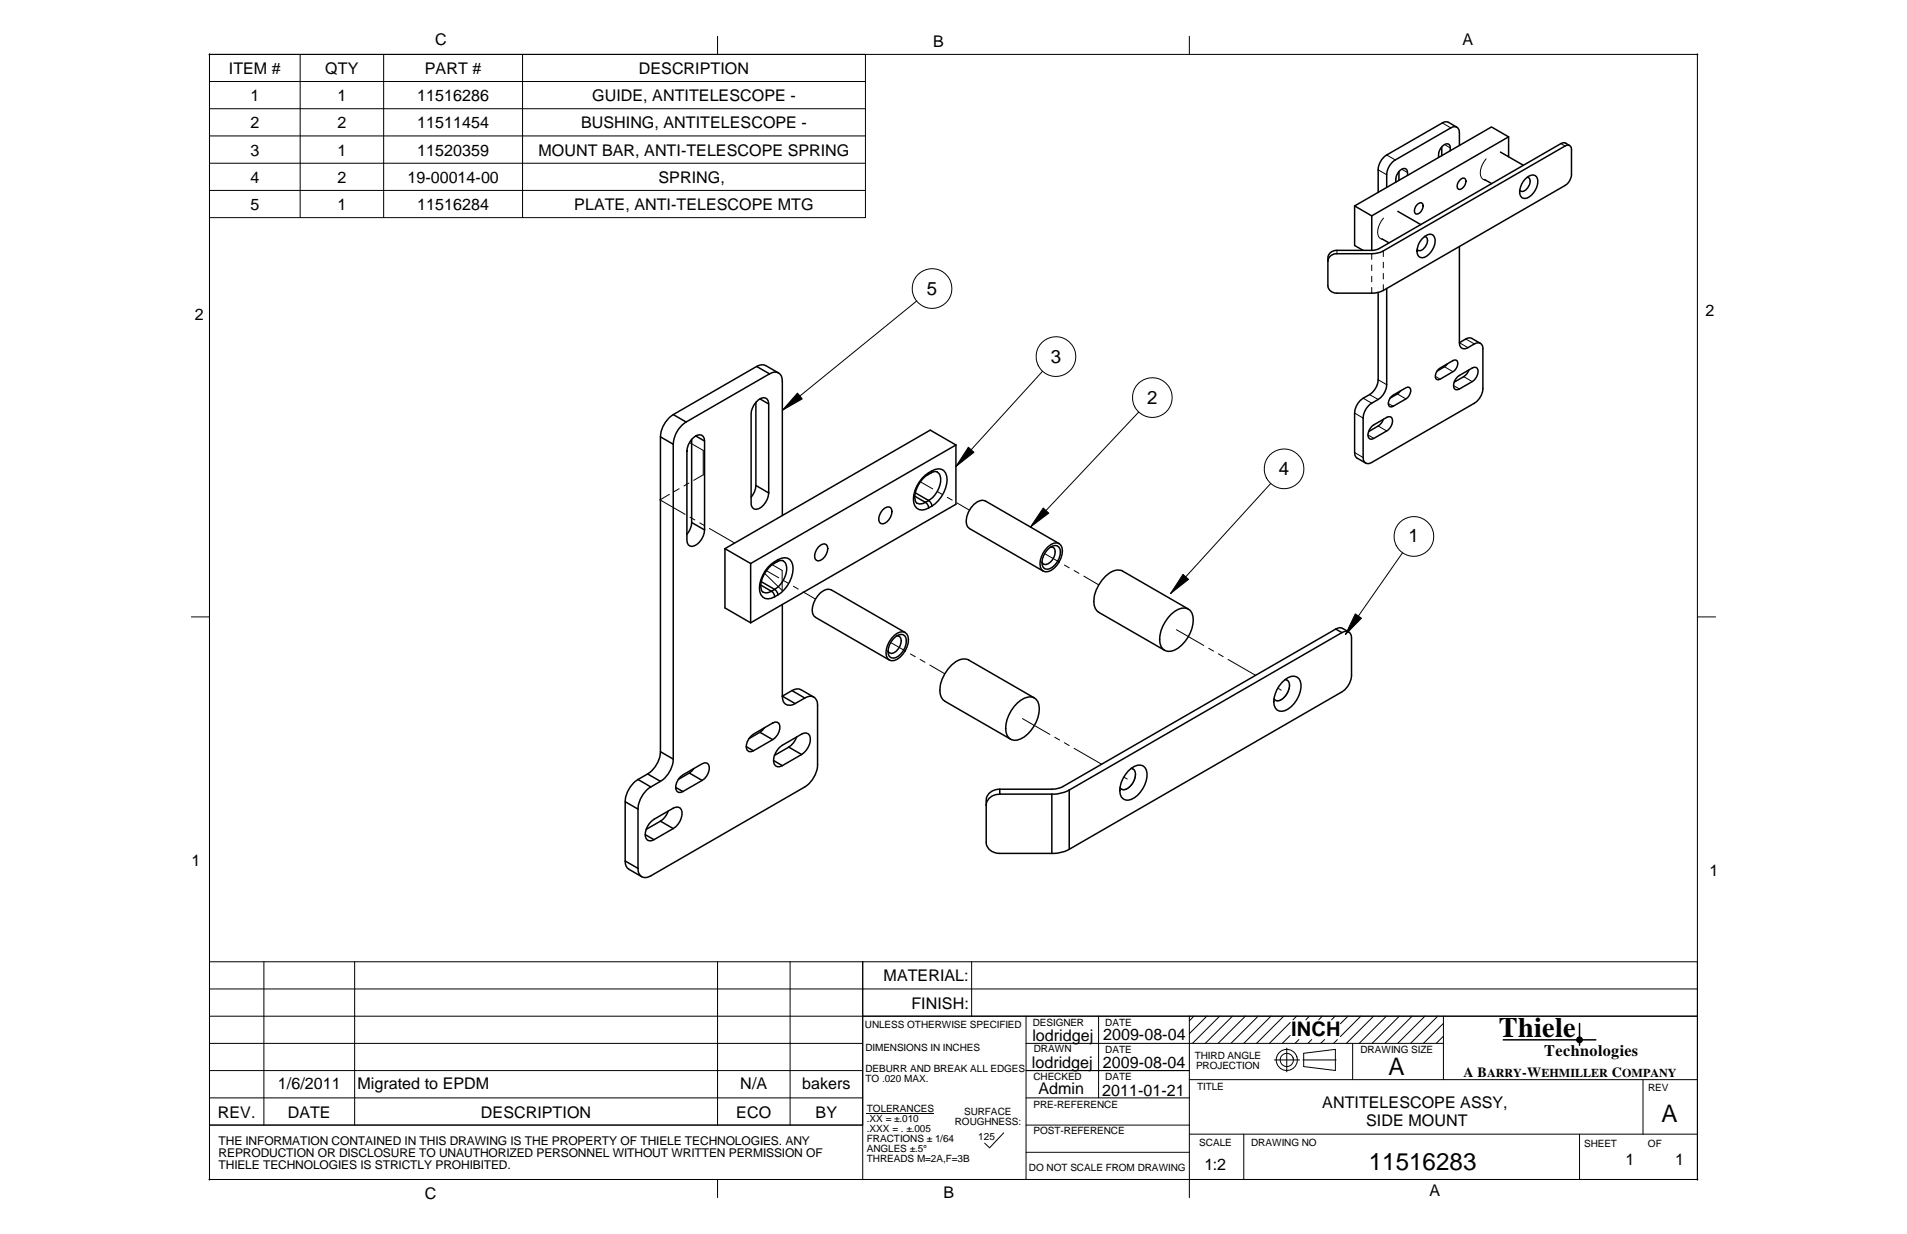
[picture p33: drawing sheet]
<svg xmlns="http://www.w3.org/2000/svg" width="432mm" height="279mm" viewBox="0 0 432 279" stroke-linecap="round" stroke-linejoin="round" font-family="sans-serif">
<defs><g id="words">
<text font-size="6.4" x="339.3" y="234.7">Thiele</text>
<g font-size="5.5">
<text x="314.4" y="243.4">A</text>
<text x="376.2" y="254">A</text>
<text x="309.9" y="265">11516283</text>
</g>
<text font-size="4.6" x="292.4" y="234.6">INCH</text>
<g font-size="4.2">
<text x="209.9" y="66.7">5</text>
<text x="237.9" y="82.1">3</text>
<text x="259.7" y="91.4">2</text>
<text x="289.6" y="107.5">4</text>
<text x="319" y="122.8">1</text>
</g>
<g font-size="3.6">
<text x="98.5" y="10.3">C</text>
<text x="211.3" y="10.6">B</text>
<text x="331.1" y="10.3">A</text>
<text x="51.8" y="16.8">ITEM #</text>
<text x="73.7" y="16.8">QTY</text>
<text x="96.2" y="16.8">PART #</text>
<text x="144.7" y="16.8">DESCRIPTION</text>
<text x="56.7" y="22.9">1</text>
<text x="76.4" y="22.9">1</text>
<text x="94.5" y="22.9">11516286</text>
<text x="134.1" y="22.9">GUIDE, ANTITELESCOPE -</text>
<text x="56.7" y="29.1">2</text>
<text x="76.4" y="29.1">2</text>
<text x="94.5" y="29.1">11511454</text>
<text x="131.6" y="29.1">BUSHING, ANTITELESCOPE -</text>
<text x="56.7" y="35.3">3</text>
<text x="76.4" y="35.3">1</text>
<text x="94.5" y="35.3">11520359</text>
<text x="121.9" y="35.3">MOUNT BAR, ANTI-TELESCOPE SPRING</text>
<text x="56.7" y="41.4">4</text>
<text x="76.4" y="41.4">2</text>
<text x="92.2" y="41.4">19-00014-00</text>
<text x="149.1" y="41.4">SPRING,</text>
<text x="56.7" y="47.6">5</text>
<text x="76.4" y="47.6">1</text>
<text x="94.5" y="47.6">11516284</text>
<text x="130" y="47.6">PLATE, ANTI-TELESCOPE MTG</text>
<text x="386.2" y="71.5">2</text>
<text x="44.1" y="72.5">2</text>
<text x="43.4" y="196.1">1</text>
<text x="387.1" y="198.3">1</text>
<text x="200.1" y="222.2">MATERIAL:</text>
<text x="206.4" y="228.4">FINISH:</text>
<text x="233.8" y="235.7">lodridgej</text>
<text x="249.8" y="235.5">2009-08-04</text>
<text x="349.7" y="239.2">Technologies</text>
<text x="233.6" y="241.8">lodridgej</text>
<text x="249.7" y="241.7">2009-08-04</text>
<text x="62.9" y="246.5">1/6/2011</text>
<text x="80.9" y="246.5">Migrated to EPDM</text>
<text x="167.6" y="246.5">N/A</text>
<text x="181.6" y="246.5">bakers</text>
<text x="235.1" y="247.8">Admin</text>
<text x="249.6" y="248.2">2011-01-21</text>
<text x="299.4" y="250.8">ANTITELESCOPE ASSY,</text>
<text x="49.3" y="253">REV.</text>
<text x="65.1" y="253">DATE</text>
<text x="108.9" y="253">DESCRIPTION</text>
<text x="166.7" y="253">ECO</text>
<text x="184.7" y="253">BY</text>
<text x="309.4" y="255">SIDE MOUNT</text>
<text x="368.1" y="263.9">1</text>
<text x="379.3" y="263.9">1</text>
<text x="272.8" y="264.8">1:2</text>
<text x="96.2" y="271.4">C</text>
<text x="213.7" y="271.2">B</text>
<text x="323.7" y="270.9">A</text>
</g>
<g font-size="3.2">
<text x="331.3" y="243.8">A B</text>
<text x="344.7" y="243.8">-W</text>
<text x="364.9" y="243.8">C</text>
</g>
<g font-size="2.7">
<text x="336.7" y="243.8">ARRY</text>
<text x="349" y="243.8">EHMILLER</text>
<text x="367.3" y="243.8">OMPANY</text>
<text x="49.5" y="259.2">THE INFORMATION CONTAINED IN THIS DRAWING IS THE PROPERTY OF THIELE TECHNOLOGIES. ANY</text>
<text x="49.5" y="261.9">REPRODUCTION OR DISCLOSURE TO UNAUTHORIZED PERSONNEL WITHOUT WRITTEN PERMISSION OF</text>
<text x="49.5" y="264.7">THIELE TECHNOLOGIES IS STRICTLY PROHIBITED.</text>
</g>
<g font-size="2.3">
<text x="195.9" y="232.8">UNLESS OTHERWISE SPECIFIED</text>
<text x="233.9" y="232.2">DESIGNER</text>
<text x="250.3" y="232.2">DATE</text>
<text x="196" y="238.1">DIMENSIONS IN INCHES</text>
<text x="234.1" y="238.3">DRAWN</text>
<text x="250.3" y="238.5">DATE</text>
<text x="270.5" y="239.7">THIRD ANGLE</text>
<text x="308.1" y="238.4">DRAWING SIZE</text>
<text x="196" y="242.6">DEBURR AND BREAK ALL EDGES</text>
<text x="196" y="244.9">TO .020 MAX.</text>
<text x="234" y="244.6">CHECKED</text>
<text x="250.3" y="244.6">DATE</text>
<text x="270.8" y="242">PROJECTION</text>
<text x="196.3" y="251.7">TOLERANCES</text>
<text x="234" y="250.8">PRE-REFERENCE</text>
<text x="271.1" y="246.7">TITLE</text>
<text x="373.2" y="247.1">REV</text>
<text x="196.3" y="254">.XX = ±.010</text>
<text x="196.3" y="256.3">.XXX = . ±.005</text>
<text x="216.2" y="254.7">ROUGHNESS:</text>
<text x="218.3" y="252.4">SURFACE</text>
<text x="234" y="256.8">POST-REFERENCE</text>
<text x="196.3" y="258.6">FRACTIONS ± 1/64</text>
<text x="196.3" y="260.8">ANGLES ±.5°</text>
<text x="196.3" y="263.1">THREADS M=2A,F=3B</text>
<text x="221.5" y="258.1">125</text>
<text x="271.5" y="259.4">SCALE</text>
<text x="283.3" y="259.5">DRAWING NO</text>
<text x="358.7" y="259.7">SHEET</text>
<text x="373.1" y="259.7">OF</text>
<text x="233" y="265">DO NOT SCALE FROM DRAWING</text>
</g>
</g></defs>
<g fill="none" stroke="#000" stroke-width=".23">
<path d="M47.4 12.3h337M47.4 12.3l.1 .1M47.4 12.3h148.6v37h-148.6zM47.4 12.3v254.8M47.4 18.5h148.6M47.5 12.3l-.2 .1M68 12.3v37M86.9 12.3v37M118.3 12.3v37M162.5 8.2v4.1M269.3 8.2v4.1M384.3 12.3l.1 .1"/>
<path d="M384.3 12.3v254.8M384.4 12.3l-.1 .1M47.4 24.6h148.6M47.4 30.8h148.6M47.4 37h148.6M312.1 38.5l1.9 1.1M314 35.1l1.9 1.1M317.4 38.3l1.3 .8M326.6 27.8l1.9 1.2M327.1 32.7l1.3 .8M336.5 36a4.3 4.3 0 0 0-1.1 4.2l.3 .3 .7 .3M353.4 32.5l1 .6"/>
<path d="M47.4 43.1h148.6M302.7 56.7v.7M310.6 57.4v1.3M313.2 56.8v1.3M313.2 59.4v1.2M313.3 49.4a4.3 4.3 0 0 0-1.1 4.2l.2 .3 .7 .3M207.6 68.2l-30.5 24.7M310.6 60v1.3M310.6 62.5v1.3M310.6 65.1v1.3M313.2 61.9v1.3M313.2 64.5v1.3"/>
<path d="M330.5 77.6l1.9 1.1M331.9 76.8l1.9 1.1M236.1 84.1l-19.6 21.5M257.8 93.3l-24.5 26M306.7 93.5l2 1.2M308.7 90.2l1.9 1.1M309.8 98.5l1.3 .8M310.1 89.3l2 1.1M312.1 86l1.9 1.1M312.1 96.5l1.9 1.1M314.3 91.4l1.1 .6M316.4 89.2l1.9 1.1"/>
<path d="M325 85.2l1.1 .7M327.1 83l1.9 1.2M329.1 87.3l1.4 .8M331.4 85.3l2 1.1M151.6 111.9l-2.2 1.3 5.7 3.3M153.8 110.7l-1.1 .6M156 109.4l-1.1 .6M156.1 100.2l3.1 1.8v5.5l-2.1 1.3M156.2 117.1l1.1 .6M158.4 118.4l1.1 .6M160.6 119.7l5.7 3.3M208.4 109.1l2.8 1.6"/>
<path d="M212.3 111.3l1.1 .7M214.5 112.6l1.1 .6M216.7 113.9l2.8 1.6M287.7 109.5l-22.7 24.9M306.7 102.5l2 1.1M43.3 139.7h4.1M173.5 129.2l2.8 1.6M174.9 127.9l2.2 1.3v4.5l-4-3.9M177.4 131.5l1.1 .6M179.6 132.7l1.1 .7M181.8 134l2.8 1.6M236.5 125.3l3.4 2"/>
<path d="M241 127.9l1.1 .7M243.2 129.2l1.1 .6M245.4 130.5l3.4 1.9M317.6 125.1l-13 18.6M384.3 139.7h4.2M201.7 145.5l3.3 1.9M206.1 148.1l1.1 .6M208.3 149.3l1.1 .6M210.5 150.6l3.4 1.9M266.4 142.6l6.2 3.6M273.7 146.8l1.1 .6M275.9 148l1.1 .7"/>
<path d="M278.1 149.3l6.2 3.6M289.3 155.8l.8 .5M291 153.9l.5 .2M292 155.2a3.8 3.8 0 0 1-2.6 3.5l-.5-.1-.4-.4M231.5 162.7l6.2 3.6M238.8 166.9l1.1 .7M241 168.2l1.1 .6M243.2 169.4l6.2 3.6M254.5 175.9l.7 .5M256.1 174l.6 .2M257.1 175.3a3.7 3.7 0 0 1-2.5 3.5h-.5l-.5-.4M47.4 217.8h147.9v36.9h-147.9z"/>
<path d="M59.8 217.8v36.9M80.3 217.8v36.9M162.5 217.8v36.9M178.9 217.8v36.9M195.3 217.8h189v12.3h-189zM220 217.8v12.3M47.4 236.2h147.9M47.4 223.9h336.9M195.3 230.1v37M232.3 230.1v37M248.8 230.1v18.5M269.3 230.1v41.1"/>
<path d="M270.3 230.1l-1 1M273.3 230.1l-4 3.9M276.2 230.1l-6.2 6.1M279.1 230.1l-6.2 6.1M282 230.1l-6.2 6.1M284.9 230.1l-6.2 6.1M287.8 230.1l-6.2 6.1M288.5 240h5.8M290.7 230.1l-6.2 6.1M291.4 237.3v5.4M292.1 234.4l-1.8 1.8M292.1 231.5l-4.7 4.7"/>
<path d="M293.6 230.1l-.8 .8M294.1 235.4l-.9 .8M295 240h7.5M295.2 238.5l7.2-.9v4.8l-7.2-.9zM296.5 230.1l-.8 .8M297 235.4l-.9 .8M299.4 230.1l-.8 .8M299.9 235.4l-.9 .8M302.3 230.1l-.8 .8M302.8 235.4l-.8 .8M305.2 230.1l-1.7 1.7M306.3 236.2v8.3"/>
<path d="M308.1 230.1l-4.6 4.6M311 230.1l-6.1 6.1M313.9 230.1l-6.1 6.1M316.8 230.1l-6.1 6.1M319.7 230.1l-6.1 6.1M322.6 230.1l-6.1 6.1M325.5 230.1l-6.1 6.1M326.8 231.7l-4.5 4.5M326.8 234.6l-1.6 1.6M326.8 236.2h-94.5M326.8 230.1v14.4M384.3 230.1h-336.9"/>
<path d="M47.4 254.7h147.9M47.4 242.4h147.9M47.4 248.6h147.9M196.3 252h15.2M227.3 256.5l-3.2 3.4-1.2-1.1M232.3 242.4h37M232.3 248.6h37M232.3 254.7h37M269.3 244.5h115M269.3 256.8h115M281.6 256.8v10.3M357.7 256.8v10.3"/>
<path d="M372 244.5v12.3M47.4 267l.1 .1M47.5 267l-.2 .1M162.5 267.1v4.1M232.3 260.9h37M384.3 267l.1 .1M384.4 267l-.1 .1M384.4 267.1h-337"/>
<circle cx="211" cy="65.3" r="4.5"/>
<circle cx="239.1" cy="80.7" r="4.5"/>
<circle cx="260.9" cy="90" r="4.5"/>
<circle cx="290.8" cy="106.1" r="4.5"/>
<circle cx="320.1" cy="121.5" r="4.5"/>
<circle cx="291.4" cy="240" r="2.39"/>
<circle cx="291.4" cy="240" r="1.5"/>
<circle cx="357.6" cy="235.4" r=".61"/>
</g>
<g fill="#000" stroke="#000" stroke-width=".23">
<path d="M180.6 89l1.1 1.3-4.6 2.6z" fill-rule="evenodd"/>
<path d="M219.3 101.3l1.2 1.1-4 3.2z" fill-rule="evenodd"/>
<path d="M236.2 115l1.3 1.2-4.2 3.1z" fill-rule="evenodd"/>
<path d="M267.9 130l1.2 1.2-4.1 3.2z" fill-rule="evenodd"/>
<path d="M306.9 139l1.4 1-3.7 3.7z" fill-rule="evenodd"/>
<circle cx="357.6" cy="235.4" r=".62"/>
</g>
<g fill="none" stroke="#000" stroke-width=".34">
<path d="M316.8 38.8v2M318.7 39.7a1.14 1.14 0 0 0-.8-1.6 2.8 2.8 0 0 0-1.9 3.2M326.5 33.3v1.9M328.4 34.1a1.12 1.12 0 0 0-.8-1.5 2.76 2.76 0 0 0-1.9 3.1M329.9 28.8l-1.9-1.1a1.46 1.46 0 0 0-1.4 .1l-12.6 7.3a4.2 4.2 0 0 0-1.9 3.4v5.1M330.5 32.9v-2.8a1.19 1.19 0 0 0-.6-1.3 1.19 1.19 0 0 0-1.4 .2l-12.6 7.2a4.2 4.2 0 0 0-1.9 3.4v2.8M339.7 34.4l5.2 3M341.6 31l-3.9-2.3-31 17.9M341.6 31l-31 17.9M341.6 31v4.5M355.4 33l-1.1-.7-.9 .2-41.1 23.8-1.7 .4M301.2 58l1.1-.5 8.3-.1 1.2-.1 1.1-.3 41.5-23.9a.89 .89 0 0 1 1-.1 .89 .89 0 0 1 .4 .9v5.9l-.5 1.3-.9 .9-41.2 23.8-1 .4-1.2 .2h-8.7a1.85 1.85 0 0 1-1.6-1.7v-5.6z"/>
<path d="M306.7 46.6v9l1.9 1.1M306.7 46.6l3.9 2.3M310.6 56.7h-7.9a1.96 1.96 0 0 0-2 2.4M310.6 48.9v7.8M312.9 54.1l1.6 .9M316.5 47.9l5.2 2.9M320.8 46.4a.78 .78 0 0 1 1.4-.1 1.77 1.77 0 0 1-1.6 2.1 1.48 1.48 0 0 1 .2-2zM322.1 53.9a2.09 2.09 0 0 1 2.2-.8 2.65 2.65 0 0 1 0 3.5 2.81 2.81 0 0 1-2.6 1.7 1.88 1.88 0 0 1-.6-2.6l.2-.6zM322.6 53.6a1.08 1.08 0 0 1 .4 1.7 2.35 2.35 0 0 1-1.5 1.5l-.6-.3M330.5 55.8v21.8M330.5 40.8a.77 .77 0 0 1 1.4-.1 1.93 1.93 0 0 1-1.4 2.2 1.02 1.02 0 0 1-.2-1.8zM336.1 40.7l1.7 .9"/>
<path d="M345.3 40.6a1.75 1.75 0 0 1 2.6-.6 3.7 3.7 0 0 1-1.6 4.6 1.28 1.28 0 0 1-1.5 .2 1.28 1.28 0 0 1-.7-1.3 4.7 4.7 0 0 1 1.2-2.9zM345.8 40.1a1.1 1.1 0 0 1 .5 1.8 2.35 2.35 0 0 1-1.5 1.4l-.7-.2M312.1 66.2v19.8a4.4 4.4 0 0 1-2 3.3 5 5 0 0 0-3.2 3.3l-.2 .9v9a1.38 1.38 0 0 0 .6 1.2l1.9 1.1M314 65.3v21.8a4.3 4.3 0 0 1-1.9 3.3 5.2 5.2 0 0 0-3.1 2.8l-.3 1.5v8.9a1.19 1.19 0 0 0 .5 1.2 1.19 1.19 0 0 0 1.4-.1l23.2-13.4a4.2 4.2 0 0 0 2-3.4v-8.9a1.18 1.18 0 0 0-.6-1.3 1.18 1.18 0 0 0-1.4 .2 3.2 3.2 0 0 1-2.6 1 1.26 1.26 0 0 1-.7-1.3M330.5 77.6a3.4 3.4 0 0 1 2.5-1.1l2.2 1.2M149.5 98.9v71.3M152.4 93.9a6.5 6.5 0 0 0-2.9 5l2.9 1.7M152.4 93.9l3 1.6M155.4 95.5a6.4 6.4 0 0 0-3 5.1M156.6 99.5v18.8M156.7 99.4a1.8 1.8 0 0 1 2.5-.6l.3 1.1v20.1a4.1 4.1 0 0 1-2.8 3.7 1.2 1.2 0 0 1-1.2-1.4v-20.1a4.4 4.4 0 0 1 1.2-2.8zM157.5 98.7l2 1.2"/>
<path d="M171.2 91.1v18.8M171.2 91a1.76 1.76 0 0 1 2.5-.6l.4 1.1v20.1a4.1 4.1 0 0 1-2.9 3.7 1.19 1.19 0 0 1-1.1-1.4v-20.1a4.4 4.4 0 0 1 1.1-2.8zM171.3 83a2.08 2.08 0 0 1 2.1-.2l2.9 1.7M172.1 90.3l2 1.2M174.2 84.6l-18.8 10.9M174.2 84.6a1.77 1.77 0 0 1 2.1-.1 1.77 1.77 0 0 1 .8 1.8v30.4M174.2 84.6l-2.9-1.6-18.9 10.9M310.7 96.5l3.3-2a.85 .85 0 0 1 1 0 .85 .85 0 0 1 .3 1 2.82 2.82 0 0 1-1.3 2.1l-2.9 1.7a.85 .85 0 0 1-1.1 0 .85 .85 0 0 1-.2-1l.3-1zM313.2 94.9l-.8 1.3-2.5 1.5M315.1 89.8l3.6-2.1a.73 .73 0 0 1 .7 .9 2.48 2.48 0 0 1-1.1 1.7l-2.9 1.7-.7 .1a1.56 1.56 0 0 1 .4-2.3zM317.1 88.5l-.7 .7-1.7 .9M325.7 83.6l3.3-2 .7-.1a1.59 1.59 0 0 1-.3 2.4l-3.3 2-.7 .1a1.59 1.59 0 0 1 .3-2.4z"/>
<path d="M327.7 82.4l-.6 .6-1.7 1M330.1 85.3l3.3-2a.84 .84 0 0 1 1 0 .84 .84 0 0 1 .3 1 2.92 2.92 0 0 1-1.3 2.1l-2.9 1.7a.84 .84 0 0 1-1.1 0 .84 .84 0 0 1-.3-1 2.87 2.87 0 0 1 1-1.8zM332.6 83.8l-.8 1.2-2.5 1.5M152.4 100.6v71.3M156.6 118.3l2.9 1.7M156.6 118.3a4.5 4.5 0 0 1-1.1 2.7M171.2 109.9l2.9 1.7M171.2 109.9a4.3 4.3 0 0 1-1.1 2.7M199.9 115.4a1.17 1.17 0 0 1 2-.1 2.95 2.95 0 0 1-2 3.3 1.01 1.01 0 0 1-.9-1.4l.5-1.2zM207.1 112.4l2.4 1.3M207.3 111.6l3 1.7M209.6 113.7l.5 .6 .2 .7"/>
<path d="M210.3 113.3a5.8 5.8 0 0 0 2.6-5.4l-.3-.6-.4-.5a3.3 3.3 0 0 0-2.9 1.2 6.5 6.5 0 0 0-2.1 5.1l.3 .7a1.7 1.7 0 0 0 2-.1M210.3 107l-.2 .5M210.3 107a7.3 7.3 0 0 0-3.4 6.9 2.03 2.03 0 0 0 3.4 1.1M210.3 113.3l.5 .6 .2 .7M210.3 113.3l-.7 .4M211 106.6l-.2 .5M211 106.6a2.1 2.1 0 0 1 2.4-.2 2.1 2.1 0 0 1 1.1 2.2 7.7 7.7 0 0 1-3.5 6M211 114.6l-.7 .4M211 106.6l-.7 .4M216.5 100.8l-46.5 26.8M216.5 100.8v13.4l-46.5 26.8M216.5 100.8l-5.9-3.4-46.5 26.8"/>
<path d="M164.1 124.2l5.9 3.4M164.1 124.2v13.4l5.9 3.4M170 127.6v13.4M172.3 132.5l2.4 1.4M172.4 131.7l3 1.8M174.7 133.9l.5 .5 .2 .7M175.4 133.5a5.8 5.8 0 0 0 2.7-5.4l-.3-.7-.5-.4a4.4 4.4 0 0 0-3.9 2.4 4.6 4.6 0 0 0-.8 4.5 1.72 1.72 0 0 0 2.1 0M175.4 127.2l-.2 .4M175.4 127.2a7.3 7.3 0 0 0-3.4 6.8 2.02 2.02 0 0 0 3.4 1.1M175.4 133.5l-.7 .4M175.4 133.5l.5 .5 .2 .7M176.1 126.7l-.2 .5"/>
<path d="M176.1 126.7l-.7 .5M176.1 126.7a2.1 2.1 0 0 1 2.5-.2 2.1 2.1 0 0 1 1 2.2 7.5 7.5 0 0 1-3.5 6M176.1 134.7l-.7 .4M177.1 136.9v20.7M185.3 123.8a1.17 1.17 0 0 1 2-.1 2.92 2.92 0 0 1-2 3.3 1.01 1.01 0 0 1-.8-1.4l.4-1.2zM237.2 124.5a1.86 1.86 0 0 1 2.6-.6 3.7 3.7 0 0 1-1.5 4.5 1.34 1.34 0 0 1-1.6 .5 1.34 1.34 0 0 1-.8-1.5 4.7 4.7 0 0 1 1.3-2.9zM237.4 123.7a1.94 1.94 0 0 1 2.8-.2 4.5 4.5 0 0 1-1.5 5.2 1.97 1.97 0 0 1-2.9 .2 4.5 4.5 0 0 1 1.6-5.2zM237.9 123.9h.3a1.22 1.22 0 0 1 .6 1.7 2.49 2.49 0 0 1-2.5 2.2l-.4-.5M239.8 123.1l-16.7-9.7a3.2 3.2 0 0 0-3.6 2.1 3.2 3.2 0 0 0 0 4.2l16.7 9.6M265.2 139.1a3.8 3.8 0 0 1 3.7-1.3 2.88 2.88 0 0 1 1.2 3.5 7.8 7.8 0 0 1-4.9 6.1 2.24 2.24 0 0 1-2.6-2.6 8.5 8.5 0 0 1 2.6-5.7zM269.1 137.9l-14.9-8.6a3.6 3.6 0 0 0-4.3 1.6 6.9 6.9 0 0 0-1.9 6.9l.8 .8 14.9 8.6M177.1 157.6a1.76 1.76 0 0 0 .9 1.9 1.76 1.76 0 0 0 2-.2"/>
<path d="M177.1 157.6l2.9 1.7M177.1 157.6l2.2-1.2 2.9 1.7M179.3 156.4a2.04 2.04 0 0 1 2.1-.2l2.9 1.6M182.2 158.1l-2.2 1.2M182.2 158.1a1.76 1.76 0 0 1 2.1-.3 1.76 1.76 0 0 1 .8 1.9v13.4a6.4 6.4 0 0 1-2.9 5.1l-34.8 20.1a1.77 1.77 0 0 1-2.1 .2 1.77 1.77 0 0 1-.8-1.9M202.3 144.6a1.86 1.86 0 0 1 2.6-.6 3.8 3.8 0 0 1-2.6 5 1.24 1.24 0 0 1-1.2-1.5 4.7 4.7 0 0 1 1.2-2.9zM202.5 143.9a1.94 1.94 0 0 1 2.9-.3 4.5 4.5 0 0 1-1.6 5.2 1.94 1.94 0 0 1-2.8 .3 4.5 4.5 0 0 1 1.5-5.2zM203 144h.4a1.24 1.24 0 0 1 .6 1.7 2.43 2.43 0 0 1-2.5 2.2l-.4-.5M205 143.2l-16.8-9.6a3.2 3.2 0 0 0-3.5 2 4 4 0 0 0-.4 3.8l17.1 10M230.3 159.2a3.8 3.8 0 0 1 3.8-1.3 2.9 2.9 0 0 1 1.1 3.6 7.8 7.8 0 0 1-4.9 6.1 2.24 2.24 0 0 1-2.6-2.7 8.5 8.5 0 0 1 2.6-5.7zM234.2 158l-14.9-8.6a3.7 3.7 0 0 0-4.2 1.6 6.9 6.9 0 0 0-2 6.9l.8 .9 14.9 8.6M290.3 154.5a3.2 3.2 0 0 1 3.3-1.2 2.63 2.63 0 0 1 .8 3.3 6 6 0 0 1-4.1 4.5 1.79 1.79 0 0 1-1.9-2.2 6.9 6.9 0 0 1 1.9-4.4z"/>
<path d="M291 153.9a1.13 1.13 0 0 1 1 1.3 3.7 3.7 0 0 1-2.8 3.5l-.7-.5M302.5 142.4l-62 35.8-1.2 .4-1.1 .1h-11.8M302.5 142.4l1.3 .8M302.5 142.4a1.5 1.5 0 0 1 1.5-.1l1.4 .8M303.8 143.2a1.33 1.33 0 0 1 1.6-.1 1.33 1.33 0 0 1 .6 1.4v8.4a4.8 4.8 0 0 1-2.2 3.8l-61.7 35.6M303.8 143.2l-61.7 35.7M144.5 176.5a6.5 6.5 0 0 0-2.9 5l2.9 1.7M144.5 176.5l2.9 1.7M146.6 175.2l-2.1 1.3M147.4 178.2a6.4 6.4 0 0 0-2.9 5M149.5 176.9l-2.1 1.3M149.5 170.2a6.4 6.4 0 0 1-2.9 5l2.9 1.7"/>
<path d="M149.5 170.2l2.9 1.7M152.4 171.9a6.4 6.4 0 0 1-2.9 5M153 178.3l1.6 .9M154.1 175.9l4.9-3 .6-.2 .4 .1a1.64 1.64 0 0 1 .4 2.1l-.8 1.4-.6 .4-4.4 2.5-.5 .2h-.5a1.61 1.61 0 0 1-.4-2.2zM156.1 175l2.9 1.7M157.1 174l-1 1-2.5 1.5M169 169.1l1.6 .9M170.1 166.7l4.9-3 .5-.2h.5a1.64 1.64 0 0 1 .4 2.2l-.4 .7-1 1.1-4.4 2.5-.5 .2h-.5a1.6 1.6 0 0 1-.4-2.2zM172.1 165.8l2.9 1.7M173.1 164.8l-1 1-2.5 1.4M175.2 172.2l1.9 1.2M178.6 169.2l2.9 1.6"/>
<path d="M178.6 169.2l-3.2 1.8M180.4 166.9a4.5 4.5 0 0 1-1.8 2.3M181.5 170.8a4.1 4.1 0 0 0 1.8-4.3 1.21 1.21 0 0 0-1.8-.3l-4.4 2.5a4.1 4.1 0 0 0-1.8 4.4 1.21 1.21 0 0 0 1.8 .3M181.5 170.8l-4.4 2.6M226.4 178.7v1.1M226.4 179.8h11.8M226.4 178.7a2.92 2.92 0 0 0-3.1 3.6M226.4 179.8a2.83 2.83 0 0 0-3.1 2.5M238.2 179.8v13.4M242.1 178.9a7.9 7.9 0 0 1-3.9 .9M242.1 178.9v13.4M255.4 174.6a3.3 3.3 0 0 1 3.4-1.2 2.68 2.68 0 0 1 .7 3.3 6.1 6.1 0 0 1-4.1 4.5 1.82 1.82 0 0 1-1.8-2.2 6.6 6.6 0 0 1 1.8-4.4z"/>
<path d="M256.1 174a1.14 1.14 0 0 1 1 1.3 3.6 3.6 0 0 1-2.8 3.5l-.7-.4M141.6 194.9a2 2 0 0 0 .8 1.9l2.9 1.7M141.6 194.9l2.9 1.7M141.6 181.5v13.4M144.5 183.2v13.4M146.1 189l2 1.1M147.5 185.9l4.9-2.9a1.29 1.29 0 0 1 1.6 0 1.29 1.29 0 0 1 .4 1.5 4.4 4.4 0 0 1-2 3.1l-4.3 2.5a1.27 1.27 0 0 1-1.6 .1 1.27 1.27 0 0 1-.4-1.6 4.5 4.5 0 0 1 1.4-2.7zM149.5 185.9l2.9 1.7M149.5 185.9l-3.2 1.9M151.3 183.6a4.5 4.5 0 0 1-1.8 2.3M223.3 182.3v8.4a2.81 2.81 0 0 0 3.1 2.5h11.8M242.1 192.3a7.7 7.7 0 0 1-3.9 .9"/>
<path d="M340.4 235.4h20.9M357.7 231.7v5"/>
</g>
<use href="#words"/>
</svg>
